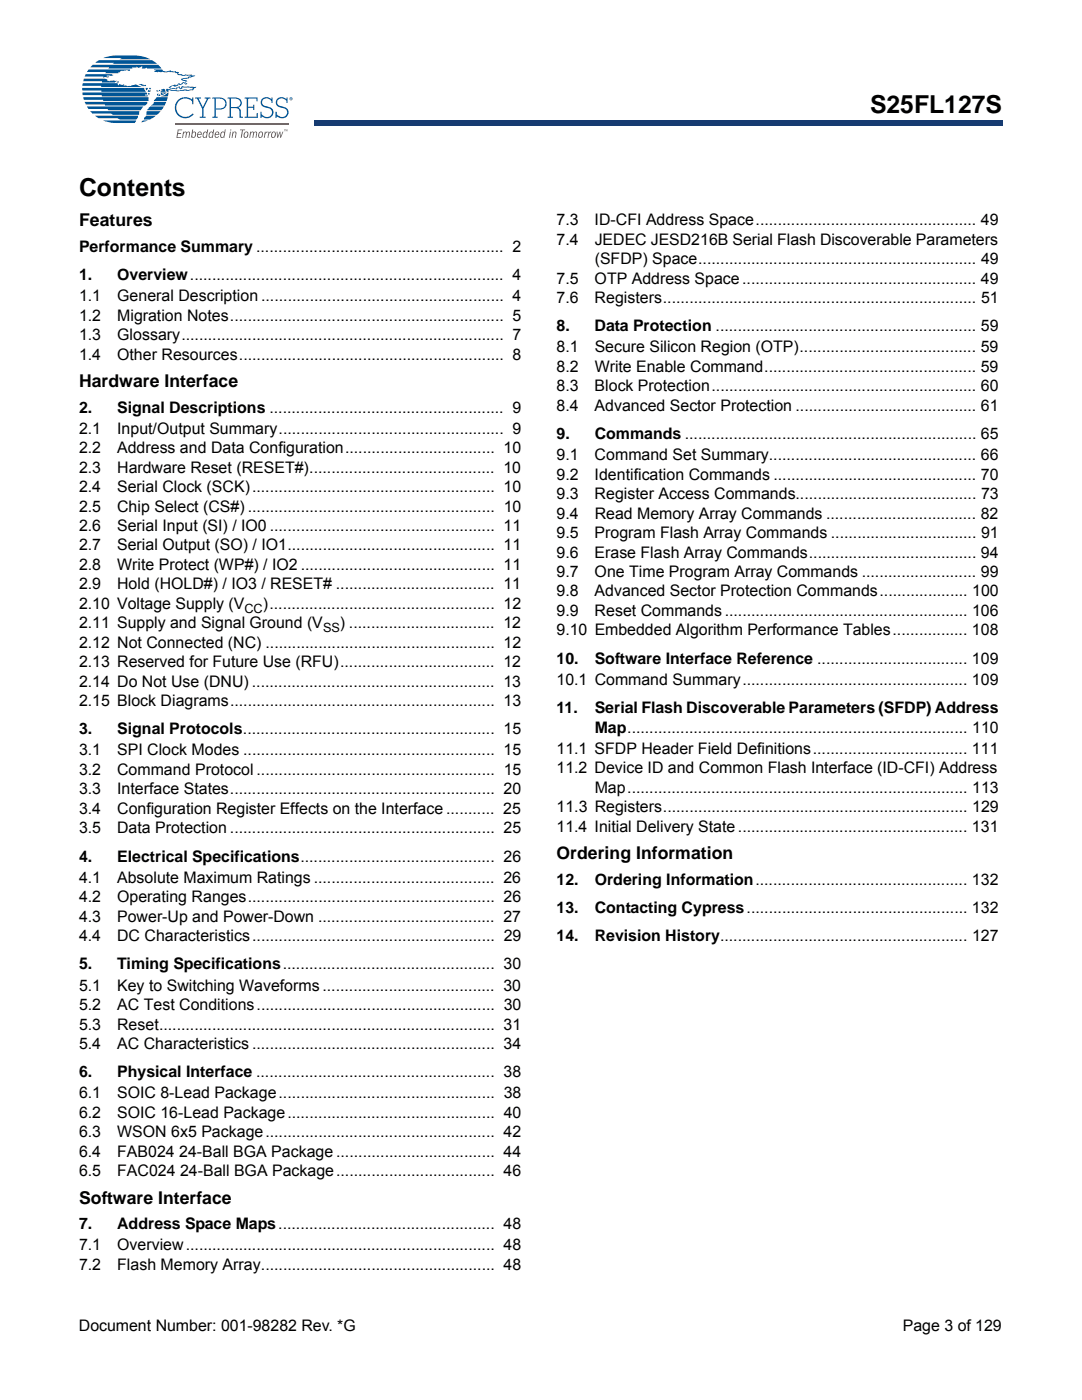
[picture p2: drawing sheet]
<svg xmlns="http://www.w3.org/2000/svg" width="216mm" height="279mm" viewBox="0 0 216 279" stroke-linecap="round" stroke-linejoin="round" font-family="sans-serif">
<defs><g id="words">
<g font-size="4.9">
<text x="173.6" y="22.6">S25FL127S</text>
<text x="15.8" y="39.1">Contents</text>
</g>
<g font-size="3.5">
<text x="15.8" y="45.2">Features</text>
<text x="15.8" y="77.3">Hardware Interface</text>
<text x="111" y="171.5">Ordering Information</text>
<text x="15.8" y="240.3">Software Interface</text>
</g>
<g font-size="3.2">
<text x="111" y="44.9">7.3</text>
<text x="118.7" y="44.9">ID-CFI Address Space.................................................. 49</text>
<text x="15.8" y="50.2">Performance Summary ........................................................ 2</text>
<text x="111" y="48.8">7.4</text>
<text x="118.7" y="48.8">JEDEC JESD216B Serial Flash Discoverable Parameters</text>
<text x="118.7" y="52.7">(SFDP) Space............................................................... 49</text>
<text x="15.8" y="55.9">1.</text>
<text x="23.4" y="55.9">Overview....................................................................... 4</text>
<text x="111" y="56.6">7.5</text>
<text x="118.7" y="56.6">OTP Address Space..................................................... 49</text>
<text x="15.8" y="60.1">1.1</text>
<text x="15.8" y="64">1.2</text>
<text x="23.4" y="60.1">General Description ....................................................... 4</text>
<text x="23.4" y="64">Migration Notes.............................................................. 5</text>
<text x="111" y="60.5">7.6</text>
<text x="118.7" y="60.5">Registers....................................................................... 51</text>
<text x="15.8" y="67.9">1.3</text>
<text x="15.8" y="71.8">1.4</text>
<text x="23.4" y="71.8">Other Resources............................................................ 8</text>
<text x="23.4" y="67.9">Glossary......................................................................... 7</text>
<text x="111" y="66.1">8.</text>
<text x="111" y="70.3">8.1</text>
<text x="118.7" y="66.1">Data Protection ........................................................... 59</text>
<text x="118.7" y="70.3">Secure Silicon Region (OTP)........................................ 59</text>
<text x="111" y="74.2">8.2</text>
<text x="118.7" y="74.2">Write Enable Command................................................ 59</text>
<text x="15.8" y="82.3">2.</text>
<text x="23.4" y="82.3">Signal Descriptions ..................................................... 9</text>
<text x="111" y="78.1">8.3</text>
<text x="111" y="82">8.4</text>
<text x="118.7" y="82">Advanced Sector Protection ......................................... 61</text>
<text x="118.7" y="78.1">Block Protection............................................................ 60</text>
<text x="15.8" y="86.6">2.1</text>
<text x="23.4" y="86.6">Input/Output Summary................................................... 9</text>
<text x="111" y="87.6">9.</text>
<text x="118.7" y="87.6">Commands .................................................................. 65</text>
<text x="15.8" y="90.4">2.2</text>
<text x="15.8" y="94.3">2.3</text>
<text x="23.4" y="90.4">Address and Data Configuration.................................. 10</text>
<text x="23.4" y="94.3">Hardware Reset (RESET#).......................................... 10</text>
<text x="111" y="91.9">9.1</text>
<text x="111" y="95.7">9.2</text>
<text x="118.7" y="95.7">Identification Commands .............................................. 70</text>
<text x="118.7" y="91.9">Command Set Summary............................................... 66</text>
<text x="15.8" y="98.2">2.4</text>
<text x="23.4" y="98.2">Serial Clock (SCK)....................................................... 10</text>
<text x="111" y="99.6">9.3</text>
<text x="118.7" y="99.6">Register Access Commands......................................... 73</text>
<text x="15.8" y="102.1">2.5</text>
<text x="15.8" y="106">2.6</text>
<text x="23.4" y="106">Serial Input (SI) / IO0 ................................................... 11</text>
<text x="23.4" y="102.1">Chip Select (CS#) ........................................................ 10</text>
<text x="111" y="103.5">9.4</text>
<text x="111" y="107.4">9.5</text>
<text x="118.7" y="107.4">Program Flash Array Commands ................................. 91</text>
<text x="118.7" y="103.5">Read Memory Array Commands .................................. 82</text>
<text x="15.8" y="109.9">2.7</text>
<text x="15.8" y="113.7">2.8</text>
<text x="23.4" y="113.7">Write Protect (WP#) / IO2 ............................................ 11</text>
<text x="23.4" y="109.9">Serial Output (SO) / IO1............................................... 11</text>
<text x="111" y="111.3">9.6</text>
<text x="118.7" y="111.3">Erase Flash Array Commands...................................... 94</text>
<text x="15.8" y="117.6">2.9</text>
<text x="23.4" y="117.6">Hold (HOLD#) / IO3 / RESET# .................................... 11</text>
<text x="111" y="115.1">9.7</text>
<text x="111" y="119">9.8</text>
<text x="118.6" y="119">Advanced Sector Protection Commands.................... 100</text>
<text x="118.7" y="115.1">One Time Program Array Commands .......................... 99</text>
<text x="15.8" y="125.4">2.11 Supply and Signal Ground (V</text>
<text x="15.8" y="121.5">2.10 Voltage Supply (V</text>
<text x="52.4" y="121.5">)................................................... 12</text>
<text x="67.8" y="125.4">) ................................. 12</text>
<text x="111" y="122.9">9.9</text>
<text x="118.7" y="122.9">Reset Commands....................................................... 106</text>
<text x="15.8" y="129.3">2.12 Not Connected (NC) .................................................... 12</text>
<text x="111" y="126.8">9.10 Embedded Algorithm Performance Tables................. 108</text>
<text x="15.8" y="133.1">2.13 Reserved for Future Use (RFU)................................... 12</text>
<text x="15.8" y="137">2.14 Do Not Use (DNU) ....................................................... 13</text>
<text x="111" y="132.4">10.</text>
<text x="111" y="136.7">10.1 Command Summary................................................... 109</text>
<text x="118.7" y="132.4">Software Interface Reference .................................. 109</text>
<text x="15.8" y="140.9">2.15 Block Diagrams............................................................ 13</text>
<text x="111" y="142.3">11.</text>
<text x="118.7" y="142.3">Serial Flash Discoverable Parameters (SFDP) Address</text>
<text x="15.8" y="146.5">3.</text>
<text x="23.4" y="146.5">Signal Protocols......................................................... 15</text>
<text x="118.7" y="146.2">Map............................................................................. 110</text>
<text x="15.8" y="150.8">3.1</text>
<text x="15.8" y="154.7">3.2</text>
<text x="23.4" y="150.8">SPI Clock Modes ......................................................... 15</text>
<text x="23.4" y="154.7">Command Protocol ...................................................... 15</text>
<text x="111" y="150.4">11.1 SFDP Header Field Definitions................................... 111</text>
<text x="111" y="154.3">11.2 Device ID and Common Flash Interface (ID-CFI) Address</text>
<text x="15.8" y="158.5">3.3</text>
<text x="23.4" y="158.5">Interface States............................................................ 20</text>
<text x="118.7" y="158.2">Map............................................................................. 113</text>
<text x="15.8" y="162.4">3.4</text>
<text x="15.8" y="166.3">3.5</text>
<text x="23.4" y="166.3">Data Protection ............................................................ 25</text>
<text x="23.4" y="162.4">Configuration Register Effects on the Interface ........... 25</text>
<text x="111" y="162.1">11.3 Registers..................................................................... 129</text>
<text x="111" y="165.9">11.4 Initial Delivery State.................................................... 131</text>
<text x="15.8" y="171.9">4.</text>
<text x="23.4" y="171.9">Electrical Specifications............................................ 26</text>
<text x="15.8" y="176.2">4.1</text>
<text x="23.4" y="176.2">Absolute Maximum Ratings ......................................... 26</text>
<text x="111" y="176.5">12.</text>
<text x="118.7" y="176.5">Ordering Information................................................ 132</text>
<text x="15.8" y="180.1">4.2</text>
<text x="15.8" y="183.9">4.3</text>
<text x="23.4" y="180.1">Operating Ranges........................................................ 26</text>
<text x="23.4" y="183.9">Power-Up and Power-Down ........................................ 27</text>
<text x="111" y="182.2">13.</text>
<text x="118.7" y="182.2">Contacting Cypress.................................................. 132</text>
<text x="15.8" y="187.8">4.4</text>
<text x="23.4" y="187.8">DC Characteristics....................................................... 29</text>
<text x="111" y="187.8">14.</text>
<text x="118.7" y="187.8">Revision History........................................................ 127</text>
<text x="15.8" y="193.5">5.</text>
<text x="15.8" y="197.7">5.1</text>
<text x="23.4" y="197.7">Key to Switching Waveforms ....................................... 30</text>
<text x="23.4" y="193.5">Timing Specifications................................................ 30</text>
<text x="15.8" y="201.6">5.2</text>
<text x="23.4" y="201.6">AC Test Conditions...................................................... 30</text>
<text x="15.8" y="205.5">5.3</text>
<text x="15.8" y="209.3">5.4</text>
<text x="23.4" y="209.3">AC Characteristics ....................................................... 34</text>
<text x="23.4" y="205.5">Reset............................................................................ 31</text>
<text x="15.8" y="215">6.</text>
<text x="23.4" y="215">Physical Interface ...................................................... 38</text>
<text x="15.8" y="219.2">6.1</text>
<text x="23.4" y="219.2">SOIC 8-Lead Package................................................. 38</text>
<text x="15.8" y="223.1">6.2</text>
<text x="15.8" y="227">6.3</text>
<text x="23.4" y="227">WSON 6x5 Package.................................................... 42</text>
<text x="23.4" y="223.1">SOIC 16-Lead Package............................................... 40</text>
<text x="15.8" y="230.9">6.4</text>
<text x="23.4" y="230.9">FAB024 24-Ball BGA Package .................................... 44</text>
<text x="15.8" y="234.7">6.5</text>
<text x="23.4" y="234.7">FAC024 24-Ball BGA Package.................................... 46</text>
<text x="15.8" y="245.3">7.</text>
<text x="23.4" y="245.3">Address Space Maps................................................. 48</text>
<text x="15.8" y="249.6">7.1</text>
<text x="23.4" y="249.6">Overview...................................................................... 48</text>
<text x="15.8" y="253.4">7.2</text>
<text x="23.4" y="253.4">Flash Memory Array..................................................... 48</text>
<text x="15.7" y="265.6">Document Number: 001-98282 Rev. *G</text>
<text x="180.1" y="265.6">Page 3 of 129</text>
</g>
<g font-size="2.5">
<text x="48.8" y="122.3">CC</text>
<text x="64.5" y="126.2">SS</text>
</g>
</g></defs>
<path d="M62.8 24.1h137.3v.9h-137.3z" fill="#163b71"/>
<path d="M62.7 25h137.3M62.8 24.1h137.2" fill="none" stroke="#163b71" stroke-width=".2"/>
<path d="M62.7 24h.2v1h-.2z" fill="#163b71"/>
<path d="M16.4 11.1h42v16.4h-42z" fill="#fff"/>
<g fill="#005596">
<path d="M29.6 17.9l.5 .1-.1 .2-.6 .1z"/>
<path d="M16.4 18.5h12.8a.28 .28 0 0 1 .1 .3 .28 .28 0 0 1-.4 .1l.6 .3h-9.2v-.2h-3.8z"/>
<path d="M17.1 14.8h5.5l-.3 .2h.3l-1.5 .2 .7 .1-.9 .1-.3 .1 .1-.2h-3.8z"/>
<path d="M19 12.5l.7-.5h10.6l1.1 .8h-8.9l.3-.3z"/>
<path d="M20.6 11.6l2-.5h4.5h-.2l1.6 .2 1.5 .5h-6.2l.6-.2z"/>
<path d="M16.5 16.6h6.9l.2 .5 .3-.3 .5 .2 .4-.1-.1 .2 1.3 .1a1.82 1.82 0 0 1 2.2 .2h-8v-.3h-3.8z"/>
<path d="M27.7 16.8h.5l.4 .1 .1 .1 .3-.1 .1 .2-.6 .1z"/>
<path d="M16.7 15.7h4.3l.5 .2h-.2a.85 .85 0 0 0 1 .2h1.1l-.5 .4h-2.6l.1-.3h-3.8z"/>
<path d="M23.3 16.3l.4-.1v.3h-.4z"/>
<path d="M17.7 13.9h8.1l.2 .1-.2 .1-.5-.1-.4 .1a1.76 1.76 0 0 0-1.4 .5h-2.5l.1-.2h-3.7z"/>
<path d="M30.7 13.9h1.7a.98 .98 0 0 0 1.4 .2h.3l.1 .1 1.5 .2-.1 .2 .1 .2 .9 .2 .4-.2 1.3 .1-.1 .2h.8l-.9 .4-.3-.1-.1 .2-1.3 .2 .9 .3v.2l-.2 .2 .3 .2a.37 .37 0 0 1-.4 .2 .37 .37 0 0 1-.3-.3l-.6 .4-.4-.2-.2 .3h-.5l.2 .2h-.2a.69 .69 0 0 0-1 .2l1.1 .2v-.2l.7-.3 .2 .4a.61 .61 0 0 1 .9-.3l.6-.1 1.7 .2-.8 .6-2.9 .2-1.9-.3v.4h-.3a.31 .31 0 0 1-.2-.3 .31 .31 0 0 1 .2-.3l1 .2a5.2 5.2 0 0 0 2.6-.1l.5 .2 1.1-.2-.1-.1 .2-.2-2.2-.1v.3l-.3 .1h-.2l-.2-.3-.4 .1v.3l-1.4-.2-.3-.3 1.1-.5a.92 .92 0 0 0 1-.3l.3 .2 .4-.3a.45 .45 0 0 1 .7 .2l-.2-.3 .1-.2a.55 .55 0 0 1-.8-.5l1.2-.2 .2-.2 .6-.1-.3-.1h-1.6l-.6-.1-.3-.1v-.3h-.3l-.2-.2-4.2-.1 .5-.3-.3 .1z"/>
<path d="M32.2 17.8l.5-.1 .2 .2 .2 .4h-1.1l.4-.2-.2-.1z"/>
<path d="M31.3 18l.3 .3h-.3z"/>
<path d="M16.4 17.5h12.4l.3 .8h-8.9v-.3h-3.8z"/>
<path d="M31.7 18h.3l-.2 .2z"/>
<path d="M29.8 17.5h.3v.2l-.1 .1h-.2z"/>
<path d="M29.1 17.5h.4l-.2 .5z"/>
<path d="M29.6 18.5l.3 .1-.1 .4-.2-.2z"/>
<path d="M18.3 13.1l.2-.2h13.1l.6 .8h-2.8l-.1-.2-.7 .2-.3-.1 .1-.4-.7 .3-.4-.2-.1 .2h-.8v.2h-4.8l.2-.3h-3.8z"/>
<path d="M32 18.5h1.2a.44 .44 0 0 1-.7 0l-.2 .1 .4 .2-.5 .1z"/>
<path d="M32.2 19.1l.7-.2 .7-.4-.1 .7h-1.3z"/>
<path d="M31.8 18.8l.2 .1v.2l-.5 .1z"/>
<path d="M31.4 18.7l.3 .1-.3 .3z"/>
<path d="M16.6 19.4h13v.2v.6h-9l-.1-.3h-3.8z"/>
<path d="M16.9 20.3h12.5v.2l-.5 .6h-7.9l-.1-.3h-3.8z"/>
<path d="M17.3 21.3h11.3l-.5 .7h-6.5l-.1-.2h-3.8z"/>
<path d="M18 22.2h9.8l-.1 .7h-5.2l-.2-.2h-3.8z"/>
<path d="M19 23.1h8.6l-.4 .7h-3.3l-.4-.2h-3.8z"/>
<path d="M20.5 24h6.7l-.3 .6h-3.7l-1.2-.1z"/>
<path d="M31.2 19.4h2.3l-.3 .8h-2.5z"/>
<path d="M30.7 20.3h2.5l-.4 .8h-2.6l.5-.5z"/>
<path d="M29.7 21.5l.2-.2h2.8l-.5 .7h-2.8z"/>
<path d="M29.3 22.2h2.8l-.8 .7h-2.1z"/>
<path d="M29.1 23.1h2l-1.2 .7h-1.2z"/>
<path d="M28.3 24.2l.2-.2h1l-1.3 .4z"/>
<path d="M35.5 20a2.15 2.15 0 0 1 2.8-.2v-.3h.3v1.3h-.3v-.6a1.84 1.84 0 0 0-2.6 0 1.84 1.84 0 0 0 .1 2.7 1.84 1.84 0 0 0 2.7-.3l.1 .2a2.11 2.11 0 0 1-3.1 .3 2.11 2.11 0 0 1 0-3.1z"/>
<path d="M38.9 19.5h1.2v.2h-.5l.9 1.7 .8-1.7h-.5v-.2h1.2v.2h-.4l-1 2v1.6h.4v.2h-1.1v-.2h.4v-1.6l-1-2h-.4z"/>
<path d="M48.8 19.5h2.6v.7h-.2v-.5h-1.7v1.6h1v-.4h.3v1.1h-.3v-.5h-1v1.8h1.7v-.7h.3v.9h-2.7v-.2h.4v-3.6h-.4z"/>
<path d="M52.2 19.8a1.28 1.28 0 0 1 1.9 0v-.3h.3v1h-.3a.89 .89 0 0 0-1-.9 .89 .89 0 0 0-.7 1.3l.5 .2a1.49 1.49 0 0 1 1.7 1.3 1.34 1.34 0 0 1-1 1.2 1.34 1.34 0 0 1-1.4-.4v.3h-.3v-1.2h.3a.99 .99 0 0 0 1.1 1.1 .89 .89 0 0 0 1-.8 .89 .89 0 0 0-.7-1 1.44 1.44 0 0 1-1.6-1.1z"/>
<path d="M55.2 19.8a1.28 1.28 0 0 1 2 0v-.3h.2v1h-.2a.89 .89 0 0 0-1.1-.9 .89 .89 0 0 0-.6 1.3l.4 .2a1.49 1.49 0 0 1 1.7 1.3 1.34 1.34 0 0 1-.9 1.2 1.34 1.34 0 0 1-1.5-.4v.3h-.2v-1.2h.2a.99 .99 0 0 0 1.1 1.1 .89 .89 0 0 0 1-.8 .89 .89 0 0 0-.7-1 1.44 1.44 0 0 1-1.6-1.1z"/>
<path d="M43 19.7v2a1.58 1.58 0 0 0 1.9-.7 .99 .99 0 0 0-1-1.3zM42.4 19.5a2.62 2.62 0 0 1 2.6 .4 1.21 1.21 0 0 1 .1 1.4 1.21 1.21 0 0 1-1.3 .6h-.8v1.4h.4v.2h-1v-.2h.4v-3.6h-.4z"/>
<path d="M46.1 19.7v1.7h.9a.84 .84 0 0 0 1-.9 .84 .84 0 0 0-1.1-.8zM45.4 19.5a2.71 2.71 0 0 1 2.6 .4 .99 .99 0 0 1-.5 1.6 .77 .77 0 0 1 .6 .9v.9h.4v.2h-.7v-1.1a.73 .73 0 0 0-.9-.8h-.8v1.7h.4v.2h-1.1v-.2h.4v-3.6h-.4z"/>
</g>
<path d="M34.9 24.7h22.7" fill="none" stroke="#e12726" stroke-width=".29"/>
<g fill="#e12726">
<path d="M35.5 25.8h.9l-.1 .2h-.7l-.1 .6h.6v.1h-.6l-.1 .7h.8l-.1 .1h-.9z"/>
<path d="M36.5 26.3h.2v.2l.3-.3 .3 .3a.35 .35 0 0 1 .5-.2 .35 .35 0 0 1 .1 .5l-.1 .7h-.2l.1-.9-.2-.2-.4 1.1h-.1l.1-.9-.1-.2a1.08 1.08 0 0 0-.5 1.1h-.2z"/>
<path d="M46.4 26.3h.2l-.1 .2a.35 .35 0 0 1 .5-.2 .35 .35 0 0 1 .2 .5l-.2 .7h-.1l.1-.9v-.2h-.3l-.3 1.1h-.2z"/>
<path d="M47.9 25.8h1v.2h-.4l-.3 1.5h-.2l.3-1.5h-.4z"/>
<path d="M49.9 26.3h.2v.2l.3-.3 .3 .3a.35 .35 0 0 1 .4-.2 .35 .35 0 0 1 .2 .5l-.1 .7h-.2l.1-.9-.2-.2-.4 1.1h-.1l.1-.9-.1-.2a1.08 1.08 0 0 0-.5 1.1h-.2z"/>
<path d="M52.8 26.3h.2v.3l.4-.4v.3l-.4 .1-.2 .9h-.2z"/>
<path d="M53.6 26.3h.1v.3l.4-.4v.3l-.3 .1-.3 .9h-.1z"/>
<path d="M55.2 26.3h.2v.9l.4-.9h.1l.1 .9 .4-.9h.1l-.4 1.2h-.2l-.1-1-.3 1h-.2z"/>
<path d="M38.6 26.5l-.2 .6 .2 .3a.74 .74 0 0 0 .3-.9zM38.4 25.8h.1l-.1 .6 .4-.2a.68 .68 0 0 1 .3 .8 .68 .68 0 0 1-.6 .5l-.2-.2-.2 .2z"/>
<path d="M39.7 26.4l-.2 .4h.6l-.1-.4zM39.5 26.5a.43 .43 0 0 1 .7 0l.1 .4-.8 .1 .1 .4 .3-.1 .1-.2 .2 .1a.45 .45 0 0 1-.4 .3 .45 .45 0 0 1-.4-.2z"/>
<path d="M40.8 26.5l-.2 .6 .1 .3a.54 .54 0 0 0 .5-.4 .54 .54 0 0 0-.2-.6zM40.6 26.5l.4-.3 .3 .2 .1-.6h.1l-.2 1.7h-.2v-.1a.37 .37 0 0 1-.3 .1 .37 .37 0 0 1-.3-.2z"/>
<path d="M42 26.5l-.2 .6 .1 .3a.54 .54 0 0 0 .5-.4 .54 .54 0 0 0-.2-.6zM41.8 26.5l.4-.3 .3 .2 .1-.6h.1l-.2 1.7h-.2v-.1a.37 .37 0 0 1-.3 .1 .37 .37 0 0 1-.3-.2z"/>
<path d="M43.2 26.4l-.2 .4h.6l-.1-.4zM43 26.5a.43 .43 0 0 1 .7 0l.1 .4-.8 .1 .1 .4 .3-.1 .1-.2 .2 .1a.45 .45 0 0 1-.4 .3 .45 .45 0 0 1-.4-.2z"/>
<path d="M44.3 26.5l-.2 .6 .1 .3a.54 .54 0 0 0 .5-.4 .54 .54 0 0 0-.2-.6zM44.1 26.5l.4-.3 .3 .2 .1-.6h.1l-.2 1.7h-.2v-.1a.37 .37 0 0 1-.3 .1 .37 .37 0 0 1-.3-.2z"/>
<path d="M46 25.8h.2l-.1 .2h-.2zM45.9 26.3h.2l-.2 1.2h-.2z"/>
<path d="M48.9 26.5l-.1 .5 .2 .4a.58 .58 0 0 0 .2-1zM48.8 26.4a.45 .45 0 0 1 .7 .1 .69 .69 0 0 1 0 .7 .69 .69 0 0 1-.7 .3 .87 .87 0 0 1 0-1.1z"/>
<path d="M51.9 26.5l-.2 .5 .2 .4a.58 .58 0 0 0 .2-1zM51.7 26.4a.45 .45 0 0 1 .7 .1 .69 .69 0 0 1 0 .7 .69 .69 0 0 1-.7 .3 .87 .87 0 0 1 0-1.1z"/>
<path d="M54.4 26.5l-.1 .5 .2 .4a.58 .58 0 0 0 .1-1zM54.2 26.4a.45 .45 0 0 1 .8 .1 .69 .69 0 0 1 0 .7 .69 .69 0 0 1-.7 .3 .87 .87 0 0 1-.1-1.1z"/>
<path d="M57 25.8l.2 .3 .1-.3v.4v-.3l-.1 .3-.2-.3v.3zM56.7 25.8h.2l-.1 .4z"/>
</g>
<path d="M58 19.6h.1zM57.9 19.5h.3v.4l-.1-.2-.2 .2zM57.8 19.7a.26 .26 0 0 0 .5 0 .26 .26 0 0 0-.5 0zM57.7 19.7a.35 .35 0 0 1 .7 0 .35 .35 0 0 1-.7 0z" fill="#005596"/>
<use href="#words"/>
</svg>
